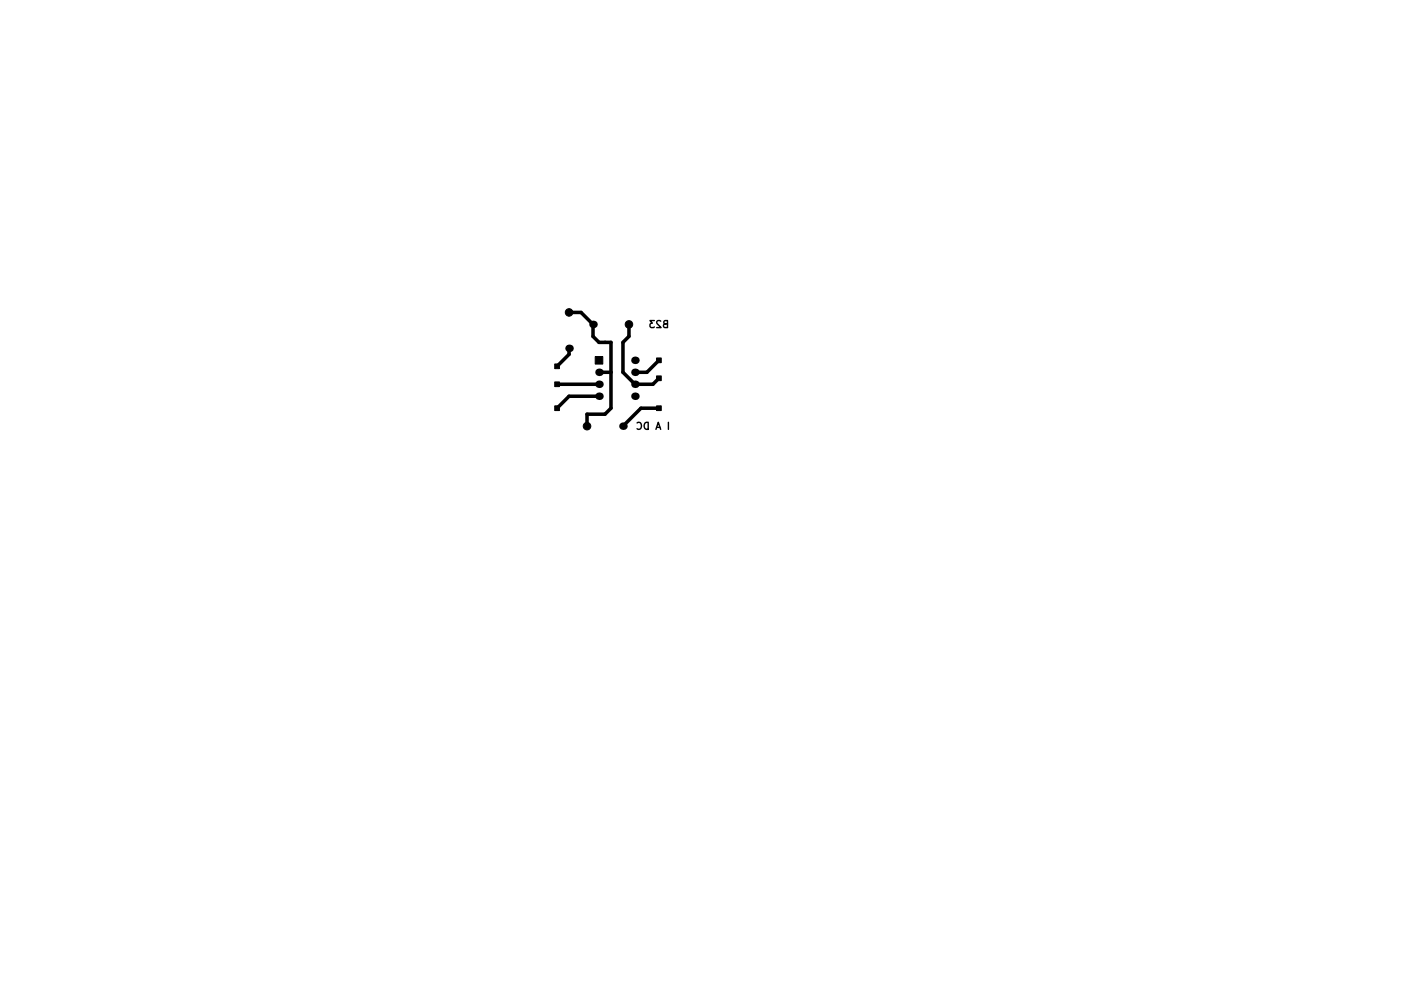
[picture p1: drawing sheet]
<svg xmlns="http://www.w3.org/2000/svg" width="297mm" height="210mm" viewBox="0 0 297 210" stroke-linecap="round" stroke-linejoin="round" font-family="sans-serif">
<path d="M138.7 68h-.9l.5 .6-.4 .1v.7l.2 .1 .6-.1M140.1 68.1l-.6-.1-.3 .4 1 1.1h-1M141 68.7l-.3 .3v.4l.2 .1h.6v-1.5l-.7 .1-.1 .3 .2 .2 .6 .1M135.1 89.7a.71 .71 0 0 1 1 .5 .71 .71 0 0 1-.7 .9l-.3-.1M136.9 89.7l.5-.1v1.5a.79 .79 0 0 1-.8-.5 .79 .79 0 0 1 .3-.9zM139.1 91.1l.5-1.5 .5 1.5M139.2 90.7h.7M141.7 89.6v1.5" fill="none" stroke="#000" stroke-width=".3"/>
<g fill="#000" stroke="#000" stroke-width=".21">
<path d="M117.6 77.2h1v1h-1zM126.2 75.6h1.6v1.6h-1.6zM139.2 75.9h1v1h-1zM117.6 86.1h1v1h-1zM117.6 81h1v1h-1zM139.2 79.8h1v1h-1zM139.2 86.1h1v1h-1z"/>
<circle cx="120.6" cy="66.3" r=".8"/>
<circle cx="133.3" cy="68.8" r=".8"/>
<circle cx="124.5" cy="90.4" r=".8"/>
</g>
<g fill="#000">
<circle cx="120.6" cy="73.9" r=".8"/>
<circle cx="125.7" cy="68.8" r=".8"/>
<circle cx="127" cy="79" r=".8"/>
<circle cx="134.6" cy="79" r=".8"/>
<circle cx="134.6" cy="76.4" r=".8"/>
<circle cx="127" cy="81.5" r=".8"/>
<circle cx="127" cy="84.1" r=".8"/>
<circle cx="132.1" cy="90.4" r=".8"/>
<circle cx="134.6" cy="84.1" r=".8"/>
<circle cx="134.6" cy="81.5" r=".8"/>
</g>
<path d="M120.6 66.3h2.6l2.5 2.5v2.6l1.3 1.2h2.5v14l-1.2 1.3h-3.8v2.5M120.6 73.9v1.3l-2.5 2.5M127 79h2.5M133.3 68.8v2.6l-1.2 1.2v6.4l2.5 2.5h3.8l1.3-1.2M139.7 76.4l-2.5 2.6h-2.6M118.1 81.5h8.9M127 84.1h-6.4l-2.5 2.5M139.7 86.6h-3.8l-3.8 3.8" fill="none" stroke="#000" stroke-width=".75"/>
</svg>
